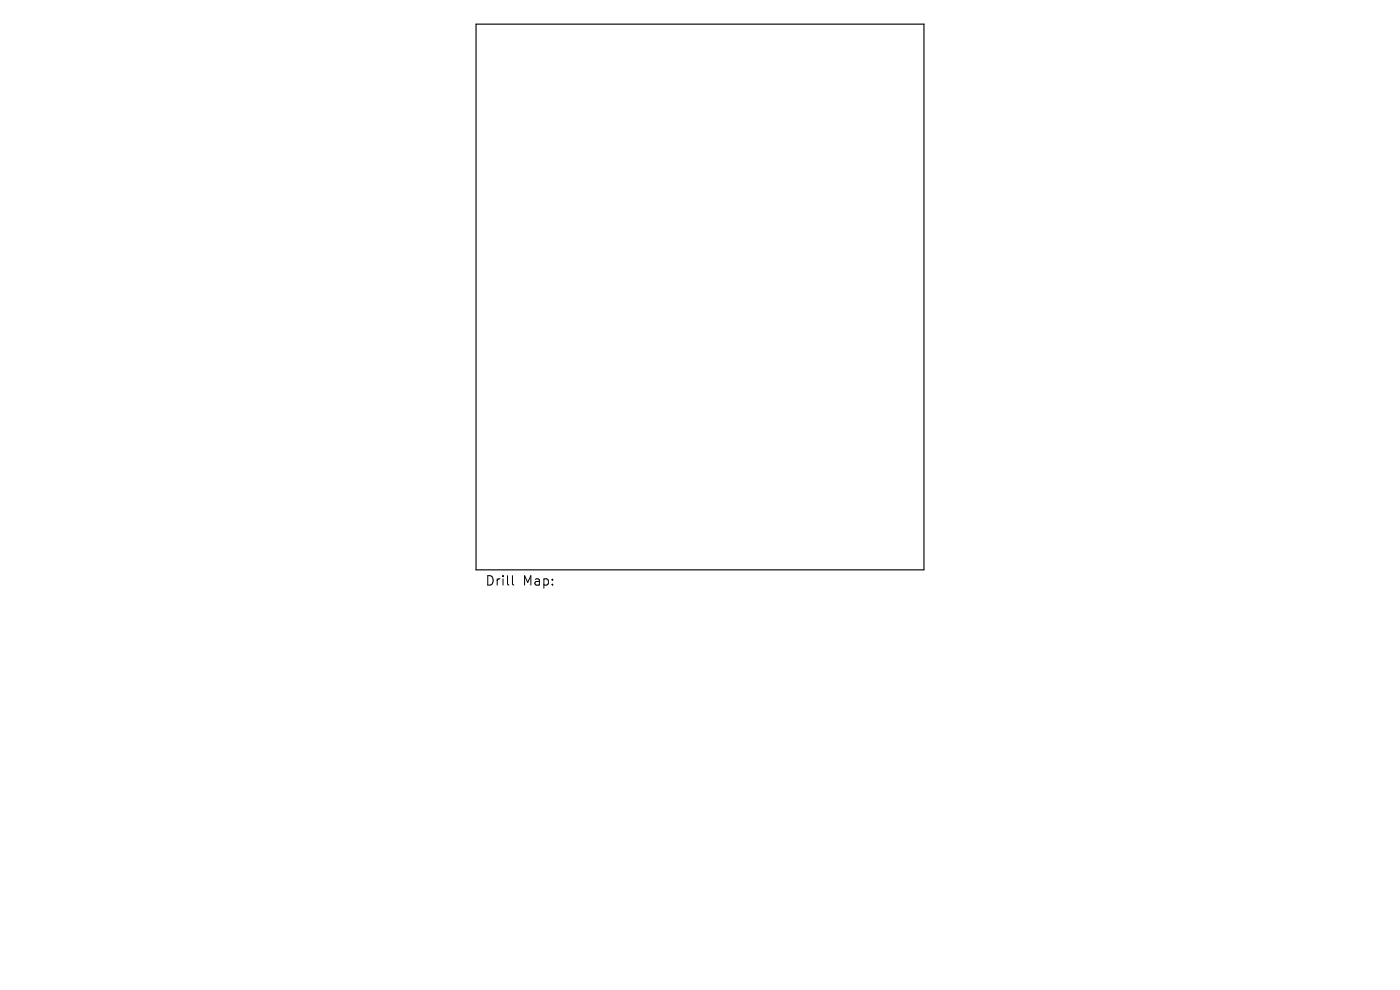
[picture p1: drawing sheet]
<svg xmlns="http://www.w3.org/2000/svg" width="297mm" height="210mm" viewBox="0 0 297 210" stroke-linecap="round" stroke-linejoin="round" font-family="sans-serif">
<defs><g id="words">
<g font-size="2.8">
<text x="102.9" y="124.5">Drill</text>
<text x="110.9" y="124.5">Map:</text>
</g>
</g></defs>
<path d="M101 5.1h95v115.8h-95z" fill="none" stroke="#000" stroke-width=".24"/>
<path d="M108.7 122.1v1.7l.3 .3" fill="none" stroke="#000" stroke-width=".21"/>
<use href="#words"/>
</svg>
